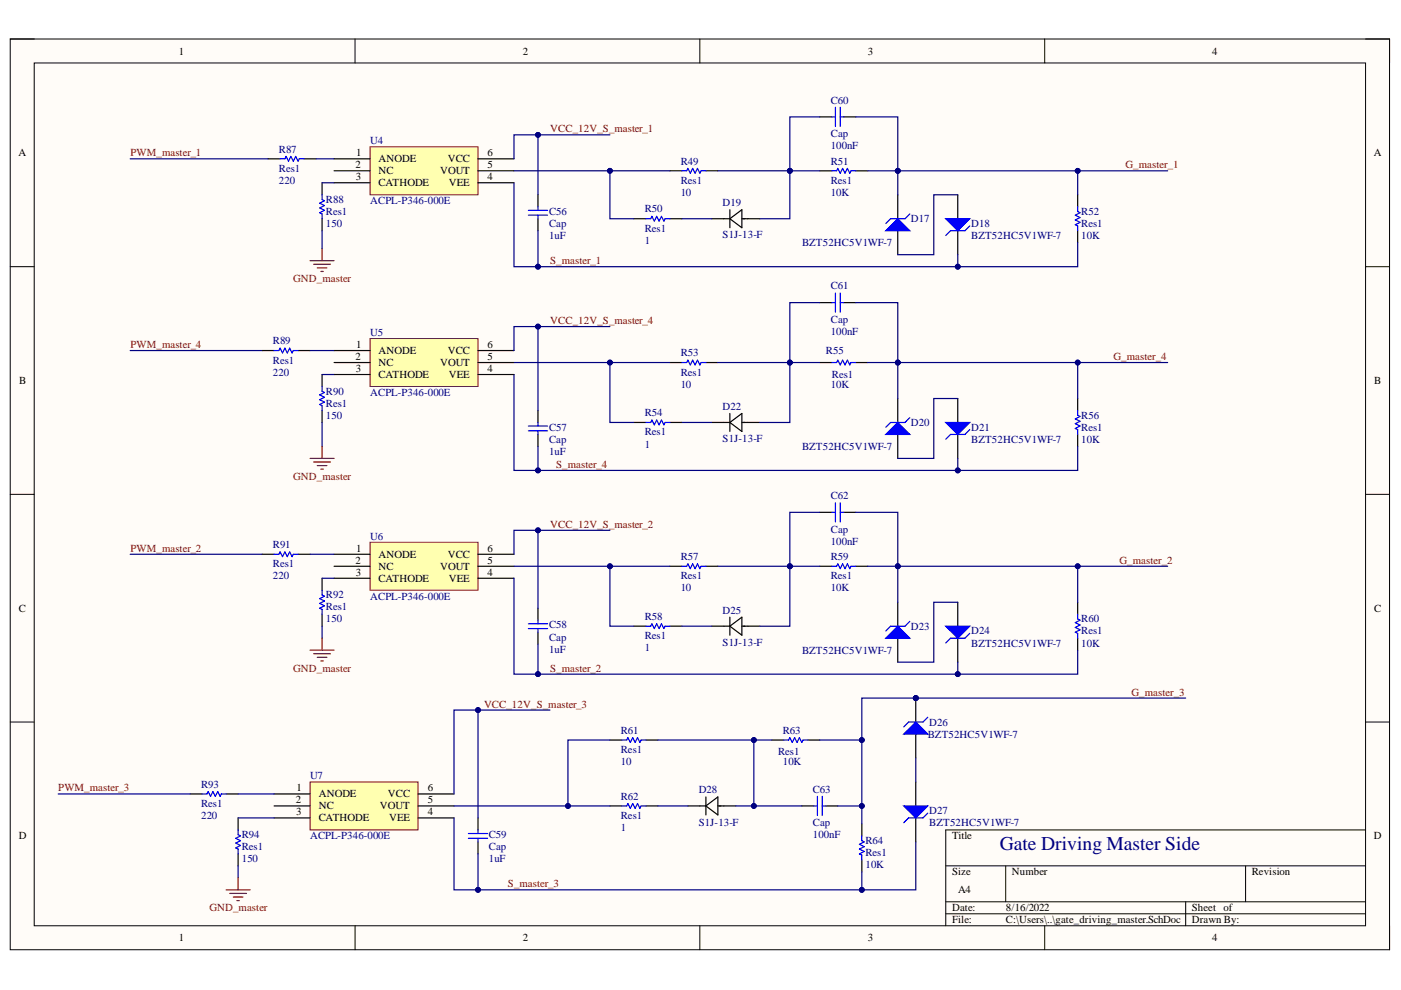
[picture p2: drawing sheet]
<svg xmlns="http://www.w3.org/2000/svg" width="297mm" height="210mm" viewBox="0 0 297 210" stroke-linecap="round" stroke-linejoin="round" font-family="sans-serif">
<defs><g id="words">
<text font-size="4.1" fill="#000080" x="212" y="180.1">Gate Driving Master Side</text>
<g font-size="2.3">
<text x="37.9" y="11.6">1</text>
<text x="110.8" y="11.6">2</text>
<text x="184" y="11.6">3</text>
<text x="257" y="11.6">4</text>
<text x="3.9" y="33.1">A</text>
<text x="75.4" y="35.7">2</text>
<text x="75.5" y="33.1">1</text>
<text x="80.3" y="34.4">ANODE</text>
<text x="94.9" y="34.4">VCC</text>
<text x="103.4" y="35.7">5</text>
<text x="103.4" y="33.1">6</text>
<text x="291.3" y="33.1">A</text>
<text x="75.5" y="38.2">3</text>
<text x="80.3" y="36.9">NC</text>
<text x="80.3" y="39.5">CATHODE</text>
<text x="93.3" y="36.9">VOUT</text>
<text x="95.2" y="39.5">VEE</text>
<text x="103.4" y="38.2">4</text>
<text x="75.4" y="76.3">2</text>
<text x="75.5" y="73.8">1</text>
<text x="80.3" y="75.1">ANODE</text>
<text x="80.3" y="77.6">NC</text>
<text x="93.3" y="77.6">VOUT</text>
<text x="94.9" y="75.1">VCC</text>
<text x="103.4" y="76.3">5</text>
<text x="103.4" y="73.8">6</text>
<text x="4.1" y="81.4">B</text>
<text x="75.5" y="78.9">3</text>
<text x="80.3" y="80.1">CATHODE</text>
<text x="95.2" y="80.1">VEE</text>
<text x="103.4" y="78.9">4</text>
<text x="291.4" y="81.4">B</text>
<text x="75.4" y="119.5">2</text>
<text x="75.5" y="117">1</text>
<text x="80.3" y="118.3">ANODE</text>
<text x="94.9" y="118.3">VCC</text>
<text x="103.4" y="119.5">5</text>
<text x="103.4" y="117">6</text>
<text x="75.5" y="122.1">3</text>
<text x="80.3" y="120.8">NC</text>
<text x="80.3" y="123.3">CATHODE</text>
<text x="93.3" y="120.8">VOUT</text>
<text x="95.2" y="123.3">VEE</text>
<text x="103.4" y="122.1">4</text>
<text x="4" y="129.7">C</text>
<text x="291.4" y="129.7">C</text>
<text x="62.9" y="167.8">1</text>
<text x="90.7" y="167.8">6</text>
<text x="62.7" y="170.3">2</text>
<text x="62.8" y="172.9">3</text>
<text x="67.6" y="169.1">ANODE</text>
<text x="67.6" y="171.6">NC</text>
<text x="80.5" y="171.6">VOUT</text>
<text x="82.2" y="169.1">VCC</text>
<text x="90.7" y="172.9">4</text>
<text x="90.7" y="170.3">5</text>
<text x="4" y="177.9">D</text>
<text x="67.6" y="174.1">CATHODE</text>
<text x="82.5" y="174.1">VEE</text>
<text x="201.9" y="177.9">Title</text>
<text x="291.3" y="177.9">D</text>
<text x="201.9" y="185.6">Size</text>
<text x="214.5" y="185.6">Number</text>
<text x="265.4" y="185.6">Revision</text>
<text x="203.1" y="189.4">A4</text>
<text x="201.9" y="193.2">Date:</text>
<text x="201.9" y="195.8">File:</text>
<text x="213.3" y="193.2">8/16/2022</text>
<text x="213.3" y="195.8">C:\Users\..\gate_driving_master.SchDoc</text>
<text x="252.7" y="193.2">Sheet of</text>
<text x="252.7" y="195.8">Drawn By:</text>
<text x="37.9" y="199.6">1</text>
<text x="110.8" y="199.6">2</text>
<text x="184" y="199.6">3</text>
<text x="257" y="199.6">4</text>
</g>
<g font-size="2.3" fill="#000080">
<text x="176.1" y="22">C60</text>
<text x="176.1" y="29.1">Cap</text>
<text x="59.1" y="32.4">R87</text>
<text x="78.5" y="30.6">U4</text>
<text x="144.3" y="34.9">R49</text>
<text x="176.1" y="34.9">R51</text>
<text x="176.1" y="31.6">100nF</text>
<text x="59.1" y="39">220</text>
<text x="59.1" y="36.4">Res1</text>
<text x="144.3" y="41.5">10</text>
<text x="144.3" y="39">Res1</text>
<text x="176.1" y="41.5">10K</text>
<text x="176.1" y="39">Res1</text>
<text x="69.1" y="43">R88</text>
<text x="69.1" y="45.6">Res1</text>
<text x="78.5" y="43.3">ACPL-P346-000E</text>
<text x="116.4" y="45.6">C56</text>
<text x="136.7" y="45.1">R50</text>
<text x="153.2" y="43.7">D19</text>
<text x="193.1" y="47.1">D17</text>
<text x="229.3" y="45.6">R52</text>
<text x="69.1" y="48.1">150</text>
<text x="116.4" y="50.7">1uF</text>
<text x="116.4" y="48.1">Cap</text>
<text x="136.7" y="51.7">1</text>
<text x="136.7" y="49.1">Res1</text>
<text x="153.2" y="50.5">S1J-13-F</text>
<text x="170" y="52.2">BZT52HC5V1WF-7</text>
<text x="205.9" y="48.1">D18</text>
<text x="205.9" y="50.7">BZT52HC5V1WF-7</text>
<text x="229.3" y="50.7">10K</text>
<text x="229.3" y="48.1">Res1</text>
<text x="176.1" y="61.4">C61</text>
<text x="78.5" y="71.3">U5</text>
<text x="176.1" y="71">100nF</text>
<text x="176.1" y="68.5">Cap</text>
<text x="57.9" y="73">R89</text>
<text x="57.9" y="77.1">Res1</text>
<text x="144.3" y="75.6">R53</text>
<text x="175.1" y="75.1">R55</text>
<text x="57.9" y="79.6">220</text>
<text x="69.1" y="83.7">R90</text>
<text x="78.5" y="83.9">ACPL-P346-000E</text>
<text x="144.3" y="82.2">10</text>
<text x="144.3" y="79.6">Res1</text>
<text x="176.1" y="82.2">10K</text>
<text x="176.4" y="80.1">Res1</text>
<text x="69.1" y="88.8">150</text>
<text x="69.1" y="86.2">Res1</text>
<text x="136.7" y="88.2">R54</text>
<text x="153.2" y="86.9">D22</text>
<text x="229.3" y="88.8">R56</text>
<text x="116.4" y="91.3">C57</text>
<text x="116.4" y="93.9">Cap</text>
<text x="136.7" y="94.9">1</text>
<text x="136.7" y="92.3">Res1</text>
<text x="153.2" y="93.7">S1J-13-F</text>
<text x="170" y="95.4">BZT52HC5V1WF-7</text>
<text x="193.1" y="90.3">D20</text>
<text x="205.9" y="91.3">D21</text>
<text x="205.9" y="93.9">BZT52HC5V1WF-7</text>
<text x="229.3" y="93.9">10K</text>
<text x="229.3" y="91.3">Res1</text>
<text x="116.4" y="96.4">1uF</text>
<text x="176.1" y="105.8">C62</text>
<text x="176.1" y="112.9">Cap</text>
<text x="57.9" y="116.2">R91</text>
<text x="78.5" y="114.4">U6</text>
<text x="144.3" y="118.8">R57</text>
<text x="176.1" y="118.8">R59</text>
<text x="176.1" y="115.5">100nF</text>
<text x="57.9" y="122.8">220</text>
<text x="57.9" y="120.3">Res1</text>
<text x="144.3" y="125.4">10</text>
<text x="144.3" y="122.8">Res1</text>
<text x="176.1" y="125.4">10K</text>
<text x="176.1" y="122.8">Res1</text>
<text x="69.1" y="131.9">150</text>
<text x="69.1" y="126.9">R92</text>
<text x="69.1" y="129.4">Res1</text>
<text x="78.5" y="127.1">ACPL-P346-000E</text>
<text x="136.7" y="131.4">R58</text>
<text x="153.2" y="130.1">D25</text>
<text x="229.3" y="131.9">R60</text>
<text x="116.4" y="133.2">C58</text>
<text x="116.4" y="135.8">Cap</text>
<text x="136.7" y="135.5">Res1</text>
<text x="153.2" y="136.9">S1J-13-F</text>
<text x="193.1" y="133.5">D23</text>
<text x="205.9" y="134.5">D24</text>
<text x="205.9" y="137.1">BZT52HC5V1WF-7</text>
<text x="229.3" y="137.1">10K</text>
<text x="229.3" y="134.5">Res1</text>
<text x="116.4" y="138.4">1uF</text>
<text x="136.7" y="138.1">1</text>
<text x="170" y="138.6">BZT52HC5V1WF-7</text>
<text x="131.6" y="155.6">R61</text>
<text x="166" y="155.6">R63</text>
<text x="197" y="153.8">D26</text>
<text x="131.6" y="159.7">Res1</text>
<text x="165" y="160.2">Res1</text>
<text x="196.7" y="156.4">BZT52HC5V1WF-7</text>
<text x="42.6" y="167">R93</text>
<text x="65.7" y="165.3">U7</text>
<text x="131.6" y="162.2">10</text>
<text x="166" y="162.2">10K</text>
<text x="42.6" y="173.6">220</text>
<text x="42.6" y="171.1">Res1</text>
<text x="131.6" y="169.6">R62</text>
<text x="131.6" y="173.6">Res1</text>
<text x="148.1" y="168.2">D28</text>
<text x="172.3" y="168">C63</text>
<text x="197" y="172.6">D27</text>
<text x="51.3" y="177.7">R94</text>
<text x="65.7" y="177.9">ACPL-P346-000E</text>
<text x="103.6" y="177.7">C59</text>
<text x="131.6" y="176.2">1</text>
<text x="148.1" y="175.1">S1J-13-F</text>
<text x="172.3" y="177.7">100nF</text>
<text x="172.3" y="175.1">Cap</text>
<text x="183.5" y="179">R64</text>
<text x="197" y="175.1">BZT52HC5V1WF-7</text>
<text x="51.3" y="182.8">150</text>
<text x="51.3" y="180.3">Res1</text>
<text x="103.6" y="182.8">1uF</text>
<text x="103.6" y="180.3">Cap</text>
<text x="183.5" y="184.1">10K</text>
<text x="183.5" y="181.6">Res1</text>
</g>
<g font-size="2.3" fill="#800000">
<text x="116.7" y="28.1">VCC_12V_S_master_1</text>
<text x="27.7" y="33.1">PWM_master_1</text>
<text x="238.7" y="35.7">G_master_1</text>
<text x="62.2" y="59.8">GND_master</text>
<text x="116.7" y="56">S_master_1</text>
<text x="116.7" y="68.7">VCC_12V_S_master_4</text>
<text x="27.7" y="73.8">PWM_master_4</text>
<text x="236.1" y="76.3">G_master_4</text>
<text x="62.2" y="101.8">GND_master</text>
<text x="117.9" y="99.2">S_master_4</text>
<text x="116.7" y="111.9">VCC_12V_S_master_2</text>
<text x="27.7" y="117">PWM_master_2</text>
<text x="237.4" y="119.5">G_master_2</text>
<text x="62.2" y="142.4">GND_master</text>
<text x="116.7" y="142.4">S_master_2</text>
<text x="239.9" y="147.5">G_master_3</text>
<text x="102.6" y="150">VCC_12V_S_master_3</text>
<text x="12.4" y="167.8">PWM_master_3</text>
<text x="107.7" y="188.2">S_master_3</text>
<text x="44.4" y="193.2">GND_master</text>
</g>
</g></defs>
<path d="M2.2 8.3h292.4v193.1h-292.4z" fill-rule="evenodd" fill="#fffcf8"/>
<path d="M2.2 8.3h292.4v193.1h-292.4z" fill="none" stroke="#000" stroke-width=".21"/>
<path d="M7.3 13.4h282.2v182.9h-282.2z" fill-rule="evenodd" fill="#fffcf8"/>
<g fill="none" stroke="#000" stroke-width=".21">
<path d="M2.2 8.3h5.1M7.3 13.4h282.2v182.9h-282.2zM75.3 8.3v5M148.4 8.3v5M221.5 8.3v5.1M289.5 8.3h5.1v5.1M2.2 56.5h5.1M289.5 56.5h5.1M2.2 104.8h5.1M289.5 104.8h5.1M2.2 153.1h5.1M289.5 153.1h5.1"/>
<path d="M289.5 176h-89v20.3M75.3 196.3v5.1M148.4 196.3v5.1M200.5 183.6h89M200.5 191.2h89M200.5 193.7h89M213.2 183.6v7.6M221.5 196.3v5.1M251.4 191.2v5.1M264.1 183.6v7.6M294.6 196.3v5.1"/>
</g>
<path d="M78.5 31.1h22.8v10.2h-22.8z" fill-rule="evenodd" fill="#ffffb0"/>
<path d="M78.5 31.1h22.8v10.2h-22.8z" fill="none" stroke="#800000" stroke-width=".21"/>
<path d="M70.8 33.7h7.7M70.8 36.2h7.7M70.8 38.8h7.7M101.3 33.7h7.7M101.3 36.2h7.7M101.3 38.8h7.7" fill="none" stroke="#000" stroke-width=".25"/>
<path d="M78.5 71.8h22.8v10.1h-22.8z" fill-rule="evenodd" fill="#ffffb0"/>
<path d="M78.5 71.8h22.8v10.1h-22.8z" fill="none" stroke="#800000" stroke-width=".21"/>
<path d="M70.8 74.3h7.7M70.8 76.9h7.7M70.8 79.4h7.7M101.3 74.3h7.7M101.3 76.9h7.7M101.3 79.4h7.7" fill="none" stroke="#000" stroke-width=".25"/>
<path d="M78.5 115h22.8v10.1h-22.8z" fill-rule="evenodd" fill="#ffffb0"/>
<path d="M78.5 115h22.8v10.1h-22.8z" fill="none" stroke="#800000" stroke-width=".21"/>
<path d="M70.8 117.5h7.7M101.3 117.5h7.7M70.8 120.1h7.7M70.8 122.6h7.7M101.3 120.1h7.7M101.3 122.6h7.7" fill="none" stroke="#000" stroke-width=".25"/>
<path d="M65.7 165.8h22.9v10.2h-22.9z" fill-rule="evenodd" fill="#ffffb0"/>
<path d="M65.7 165.8h22.9v10.2h-22.9z" fill="none" stroke="#800000" stroke-width=".21"/>
<g fill="none" stroke="#000" stroke-width=".25">
<path d="M142 36.2h2.6M149.7 36.2h2.5M173.8 36.2h2.6M181.5 36.2h2.5M114.1 41.3v2.5M114.1 46.4v2.5M134.4 46.4h2.5M142 46.4h2.6M203.1 41.3v5.1M203.1 48.9v5.1M114.1 87v2.6M114.1 92.1v2.6"/>
<path d="M114.1 129v2.5M114.1 134v2.6M58.1 168.3h7.6M58.1 170.9h7.6M58.1 173.4h7.6M88.6 168.3h7.7M88.6 170.9h7.7M88.6 173.4h7.7M101.3 173.4v2.6M101.3 178.5v2.5"/>
</g>
<g fill="none" stroke="#00f" stroke-width=".25">
<path d="M144.6 36.2h1l.2-.5 .6 1 .5-1 .5 1 .5-1 .5 1 .2-.5h1.1M176.4 36.2h1l.2-.5 .5 1 .5-1 .6 1 .5-1 .5 1 .2-.5h1.1M112 44.6h4.1M112 45.6h4.1M114.1 43.8v.8M114.1 45.6v.8M136.9 46.4h1.1l.2-.5 .5 1 .5-1 .5 1 .5-1 .6 1 .2-.5h1M112 90.3h4.1M112 91.3h4.1M114.1 89.6v.7M114.1 91.3v.8M112 132.3h4.1"/>
<path d="M112 133.3h4.1M114.1 131.5v.8M114.1 133.3v.7M99.3 176.7h4.1M99.3 177.7h4.1M101.3 176v.7M101.3 177.7v.8"/>
</g>
<path d="M200.5 46.4h5.1l-2.5 2.5z" fill="#00f"/>
<path d="M200.5 46.4h5.1l-2.5 2.5zM205.6 47.9l-1 1h-3.1l-1 1" fill="none" stroke="#00f" stroke-width=".25"/>
<path d="M190.3 41.3v5.1M190.3 48.9v5.1" fill="none" stroke="#000" stroke-width=".25"/>
<path d="M187.8 48.9l2.5-2.5 2.6 2.5z" fill="#00f"/>
<path d="M176.4 24.8h.7M177.1 22.7v4.1M178.1 22.7v4.1M178.1 24.8h.8M187.8 48.9l2.5-2.5 2.6 2.5zM192.9 45.4l-1 1h-3.1l-1 1M228.5 43.8v1.1l.5 .2-1 .5 1 .5-1 .5 1 .5-1 .6 .5 .2v1M144.6 76.9h1l.2-.5 .6 1 .5-1 .5 1 .5-1 .5 1 .2-.5h1.1M176.4 76.9h1l.2-.5 .5 1 .5-1 .6 1 .5-1 .5 1 .2-.5h1.1M136.9 89.6h1.1l.2-.5 .5 1 .5-1 .5 1 .5-1 .6 1 .2-.5h1" fill="none" stroke="#00f" stroke-width=".25"/>
<g fill="none" stroke="#000" stroke-width=".25">
<path d="M173.8 24.8h2.6M178.9 24.8h2.6M150.9 46.4h3.8M154.7 46.4l2.6-1.9v3.8zM154.7 44.5v3.8M157.3 46.4h3.8M228.5 41.3v2.5M228.5 48.9v2.6M142 76.9h2.6M149.7 76.9h2.5M173.8 76.9h2.6M181.5 76.9h2.5"/>
<path d="M134.4 89.6h2.5M142 89.6h2.6M203.1 84.5v5.1M203.1 92.1v5.1"/>
</g>
<path d="M200.5 89.6h5.1l-2.5 2.5z" fill="#00f"/>
<path d="M200.5 89.6h5.1l-2.5 2.5zM205.6 91.1l-1 1h-3.1l-1 1" fill="none" stroke="#00f" stroke-width=".25"/>
<path d="M190.3 84.5v5.1M190.3 92.1v5.1" fill="none" stroke="#000" stroke-width=".25"/>
<path d="M187.8 92.1l2.5-2.5 2.6 2.5z" fill="#00f"/>
<path d="M176.4 64.2h.7M177.1 62.1v4.1M178.1 62.1v4.1M178.1 64.2h.8M187.8 92.1l2.5-2.5 2.6 2.5zM192.9 88.6l-1 1h-3.1l-1 1M228.5 87v1l.5 .3-1 .5 1 .5-1 .5 1 .5-1 .5 .5 .3v1M136.9 132.8h1.1l.2-.5 .5 1 .5-1 .5 1 .5-1 .6 1 .2-.5h1M144.6 120.1h1l.2-.5 .6 1 .5-1 .5 1 .5-1 .5 1 .2-.5h1.1M176.4 120.1h1l.2-.5 .5 1 .5-1 .6 1 .5-1 .5 1 .2-.5h1.1" fill="none" stroke="#00f" stroke-width=".25"/>
<g fill="none" stroke="#000" stroke-width=".25">
<path d="M173.8 64.2h2.6M178.9 64.2h2.6M150.9 89.6h3.8M154.7 89.6l2.6-1.9v3.8zM154.7 87.7v3.8M157.3 89.6h3.8M228.5 84.5v2.5M228.5 92.1v2.6M134.4 132.8h2.5M142 120.1h2.6M142 132.8h2.6M149.7 120.1h2.5"/>
<path d="M173.8 120.1h2.6M181.5 120.1h2.5M203.1 127.7v5.1M203.1 135.3v5.1"/>
</g>
<path d="M200.5 132.8h5.1l-2.5 2.5z" fill="#00f"/>
<path d="M200.5 132.8h5.1l-2.5 2.5zM205.6 134.3l-1 1h-3.1l-1 1" fill="none" stroke="#00f" stroke-width=".25"/>
<path d="M190.3 127.7v5.1M190.3 135.3v5.1" fill="none" stroke="#000" stroke-width=".25"/>
<path d="M187.8 135.3l2.5-2.5 2.6 2.5z" fill="#00f"/>
<path d="M176.4 108.6h.7M177.1 106.6v4.1M178.1 106.6v4.1M178.1 108.6h.8M187.8 135.3l2.5-2.5 2.6 2.5zM192.9 131.7l-1 1.1h-3.1l-1 1M228.5 130.2v1l.5 .3-1 .5 1 .5-1 .5 1 .5-1 .5 .5 .3v1M131.9 156.9h1l.2-.5 .5 1 .5-1 .6 1 .5-1 .5 1 .2-.5h1M166.2 156.9h1l.3-.5 .5 1 .5-1 .5 1 .5-1 .5 1 .3-.5h1M131.9 170.9h1l.2-.5 .5 1 .5-1 .6 1 .5-1 .5 1 .2-.5h1" fill="none" stroke="#00f" stroke-width=".25"/>
<g fill="none" stroke="#000" stroke-width=".25">
<path d="M173.8 108.6h2.6M178.9 108.6h2.6M150.9 132.8h3.8M154.7 132.8l2.6-1.9v3.8zM154.7 130.9v3.8M157.3 132.8h3.8M228.5 127.7v2.5M228.5 135.3v2.6M129.3 156.9h2.6M136.9 156.9h2.6M163.6 156.9h2.6M171.3 156.9h2.5"/>
<path d="M129.3 170.9h2.6M136.9 170.9h2.6M194.2 165.8v5.1M194.2 173.4v5.1"/>
</g>
<path d="M191.6 170.9h5.1l-2.5 2.5z" fill="#00f"/>
<path d="M191.6 170.9h5.1l-2.5 2.5zM196.7 172.4l-1 1h-3.1l-1 1" fill="none" stroke="#00f" stroke-width=".25"/>
<circle cx="194.2" cy="148" r=".51" fill="#000080"/>
<circle cx="194.2" cy="148" r=".51" fill="none" stroke="#000080" stroke-width=".21"/>
<path d="M194.2 148v5.1M194.2 155.6v5.1" fill="none" stroke="#000" stroke-width=".25"/>
<circle cx="194.2" cy="148" r=".51" fill="#000080"/>
<circle cx="194.2" cy="148" r=".51" fill="none" stroke="#000080" stroke-width=".21"/>
<path d="M191.6 155.6l2.6-2.5 2.5 2.5z" fill="#00f"/>
<g fill="none" stroke="#00f" stroke-width=".25">
<path d="M59.4 33.7h1l.3-.5 .5 1 .5-1 .5 1 .5-1 .5 1 .3-.5h1M68.3 41.3v1l.5 .3-1 .5 1 .5-1 .5 1 .5-1 .5 .5 .3v1M58.1 74.3h1l.3-.5 .5 1 .5-1 .5 1 .5-1 .5 1 .3-.5h1M68.3 81.9v1.1l.5 .2-1 .5 1 .5-1 .5 1 .6-1 .5 .5 .2v1M58.1 117.5h1l.3-.5 .5 1 .5-1 .5 1 .5-1 .5 1 .3-.5h1M68.3 125.1v1.1l.5 .2-1 .5 1 .5-1 .5 1 .5-1 .6 .5 .2v1M191.6 155.6l2.6-2.5 2.5 2.5zM196.7 152.1l-1 1h-3.1l-1 1M42.9 168.3h1l.2-.5 .5 1 .5-1 .6 1 .5-1 .5 1 .2-.5h1M172.5 170.9h.8M173.3 168.8v4.1M174.3 168.8v4.1"/>
<path d="M174.3 170.9h.8M182.7 177.2v1l.5 .3-1 .5 1 .5-1 .5 1 .5-1 .5 .5 .3v1"/>
</g>
<g fill="none" stroke="#000" stroke-width=".25">
<path d="M56.8 33.7h2.6M64.5 33.7h2.5M68.3 38.8v2.5M68.3 46.4v2.5M55.6 74.3h2.5M63.2 74.3h2.5M68.3 79.4v2.5M68.3 87v2.6M55.6 117.5h2.5M63.2 117.5h2.5M68.3 122.6v2.5M68.3 130.2v2.6"/>
<path d="M40.3 168.3h2.6M47.9 168.3h2.6M145.8 170.9h3.9M149.7 170.9l2.5-1.9v3.8zM149.7 169v3.8M152.2 170.9h3.8M170 170.9h2.5M175.1 170.9h2.5M182.7 174.7v2.5M182.7 182.3v2.6"/>
</g>
<path d="M65.7 55.3h5.1M66.5 56h3.6M67.3 56.8h2M68 57.6h.5M68.3 52.7v2.6" fill="none" stroke="#800000" stroke-width=".25"/>
<path d="M129.3 28.6h-20.3v5.1" fill="none" stroke="#000080" stroke-width=".25"/>
<circle cx="114.1" cy="28.6" r=".51" fill="#000080"/>
<circle cx="114.1" cy="28.6" r=".51" fill="none" stroke="#000080" stroke-width=".21"/>
<path d="M129.3 69.2h-20.3v5.1" fill="none" stroke="#000080" stroke-width=".25"/>
<circle cx="114.1" cy="69.2" r=".51" fill="#000080"/>
<circle cx="114.1" cy="69.2" r=".51" fill="none" stroke="#000080" stroke-width=".21"/>
<path d="M129.3 112.4h-20.3v5.1" fill="none" stroke="#000080" stroke-width=".25"/>
<circle cx="114.1" cy="112.4" r=".51" fill="#000080"/>
<circle cx="114.1" cy="112.4" r=".51" fill="none" stroke="#000080" stroke-width=".21"/>
<path d="M114.1 28.6v12.7" fill="none" stroke="#000080" stroke-width=".25"/>
<circle cx="114.1" cy="28.6" r=".51" fill="#000080"/>
<circle cx="114.1" cy="28.6" r=".51" fill="none" stroke="#000080" stroke-width=".21"/>
<path d="M114.1 48.9v7.6" fill="none" stroke="#000080" stroke-width=".25"/>
<circle cx="114.1" cy="56.5" r=".51" fill="#000080"/>
<circle cx="114.1" cy="56.5" r=".51" fill="none" stroke="#000080" stroke-width=".21"/>
<path d="M114.1 136.6v6.3" fill="none" stroke="#000080" stroke-width=".25"/>
<circle cx="114.1" cy="142.9" r=".51" fill="#000080"/>
<circle cx="114.1" cy="142.9" r=".51" fill="none" stroke="#000080" stroke-width=".21"/>
<path d="M114.1 112.4v16.6" fill="none" stroke="#000080" stroke-width=".25"/>
<circle cx="114.1" cy="112.4" r=".51" fill="#000080"/>
<circle cx="114.1" cy="112.4" r=".51" fill="none" stroke="#000080" stroke-width=".21"/>
<path d="M114.1 94.7v5" fill="none" stroke="#000080" stroke-width=".25"/>
<circle cx="114.1" cy="99.7" r=".51" fill="#000080"/>
<circle cx="114.1" cy="99.7" r=".51" fill="none" stroke="#000080" stroke-width=".21"/>
<path d="M114.1 69.2v17.8" fill="none" stroke="#000080" stroke-width=".25"/>
<circle cx="114.1" cy="69.2" r=".51" fill="#000080"/>
<circle cx="114.1" cy="69.2" r=".51" fill="none" stroke="#000080" stroke-width=".21"/>
<path d="M247.6 36.2h-57.3v5.1" fill="none" stroke="#000080" stroke-width=".25"/>
<circle cx="190.3" cy="36.2" r=".51" fill="#000080"/>
<circle cx="190.3" cy="36.2" r=".51" fill="none" stroke="#000080" stroke-width=".21"/>
<circle cx="228.5" cy="36.2" r=".51" fill="#000080"/>
<circle cx="228.5" cy="36.2" r=".51" fill="none" stroke="#000080" stroke-width=".21"/>
<path d="M109 38.8v17.7h94.1v-2.5M203.1 41.3h-5.1v12.7h-7.7" fill="none" stroke="#000080" stroke-width=".25"/>
<circle cx="114.1" cy="56.5" r=".51" fill="#000080"/>
<circle cx="114.1" cy="56.5" r=".51" fill="none" stroke="#000080" stroke-width=".21"/>
<circle cx="203.1" cy="56.5" r=".51" fill="#000080"/>
<circle cx="203.1" cy="56.5" r=".51" fill="none" stroke="#000080" stroke-width=".21"/>
<path d="M109 36.2h33" fill="none" stroke="#000080" stroke-width=".25"/>
<circle cx="129.3" cy="36.2" r=".51" fill="#000080"/>
<circle cx="129.3" cy="36.2" r=".51" fill="none" stroke="#000080" stroke-width=".21"/>
<path d="M129.3 36.2v10.2h5.1" fill="none" stroke="#000080" stroke-width=".25"/>
<circle cx="129.3" cy="36.2" r=".51" fill="#000080"/>
<circle cx="129.3" cy="36.2" r=".51" fill="none" stroke="#000080" stroke-width=".21"/>
<path d="M173.8 36.2h-6.3v10.2h-6.4M144.6 46.4h6.3" fill="none" stroke="#000080" stroke-width=".25"/>
<circle cx="167.5" cy="36.2" r=".51" fill="#000080"/>
<circle cx="167.5" cy="36.2" r=".51" fill="none" stroke="#000080" stroke-width=".21"/>
<path d="M184 36.2h6.3" fill="none" stroke="#000080" stroke-width=".25"/>
<circle cx="190.3" cy="36.2" r=".51" fill="#000080"/>
<circle cx="190.3" cy="36.2" r=".51" fill="none" stroke="#000080" stroke-width=".21"/>
<path d="M152.2 36.2h15.3" fill="none" stroke="#000080" stroke-width=".25"/>
<circle cx="167.5" cy="36.2" r=".51" fill="#000080"/>
<circle cx="167.5" cy="36.2" r=".51" fill="none" stroke="#000080" stroke-width=".21"/>
<path d="M173.8 24.8h-6.3v11.4" fill="none" stroke="#000080" stroke-width=".25"/>
<circle cx="167.5" cy="36.2" r=".51" fill="#000080"/>
<circle cx="167.5" cy="36.2" r=".51" fill="none" stroke="#000080" stroke-width=".21"/>
<path d="M181.5 24.8h8.8v11.4" fill="none" stroke="#000080" stroke-width=".25"/>
<circle cx="190.3" cy="36.2" r=".51" fill="#000080"/>
<circle cx="190.3" cy="36.2" r=".51" fill="none" stroke="#000080" stroke-width=".21"/>
<path d="M228.5 36.2v5.1" fill="none" stroke="#000080" stroke-width=".25"/>
<circle cx="228.5" cy="36.2" r=".51" fill="#000080"/>
<circle cx="228.5" cy="36.2" r=".51" fill="none" stroke="#000080" stroke-width=".21"/>
<path d="M228.5 51.5v5h-25.4" fill="none" stroke="#000080" stroke-width=".25"/>
<circle cx="203.1" cy="56.5" r=".51" fill="#000080"/>
<circle cx="203.1" cy="56.5" r=".51" fill="none" stroke="#000080" stroke-width=".21"/>
<path d="M181.5 64.2h8.8v12.7M144.6 89.6h6.3M203.1 84.5h-5.1v12.7h-7.7" fill="none" stroke="#000080" stroke-width=".25"/>
<circle cx="190.3" cy="76.9" r=".51" fill="#000080"/>
<circle cx="190.3" cy="76.9" r=".51" fill="none" stroke="#000080" stroke-width=".21"/>
<path d="M228.5 76.9v7.6" fill="none" stroke="#000080" stroke-width=".25"/>
<circle cx="228.5" cy="76.9" r=".51" fill="#000080"/>
<circle cx="228.5" cy="76.9" r=".51" fill="none" stroke="#000080" stroke-width=".21"/>
<path d="M181.5 108.6h8.8v11.5M144.6 132.8h6.3M203.1 127.7h-5.1v12.7h-7.7" fill="none" stroke="#000080" stroke-width=".25"/>
<circle cx="190.3" cy="120.1" r=".51" fill="#000080"/>
<circle cx="190.3" cy="120.1" r=".51" fill="none" stroke="#000080" stroke-width=".21"/>
<path d="M228.5 120.1v7.6" fill="none" stroke="#000080" stroke-width=".25"/>
<circle cx="228.5" cy="120.1" r=".51" fill="#000080"/>
<circle cx="228.5" cy="120.1" r=".51" fill="none" stroke="#000080" stroke-width=".21"/>
<path d="M109 76.9h33" fill="none" stroke="#000080" stroke-width=".25"/>
<circle cx="129.3" cy="76.9" r=".51" fill="#000080"/>
<circle cx="129.3" cy="76.9" r=".51" fill="none" stroke="#000080" stroke-width=".21"/>
<path d="M152.2 76.9h15.3" fill="none" stroke="#000080" stroke-width=".25"/>
<circle cx="167.5" cy="76.9" r=".51" fill="#000080"/>
<circle cx="167.5" cy="76.9" r=".51" fill="none" stroke="#000080" stroke-width=".21"/>
<path d="M173.8 76.9h-6.3v12.7h-6.4" fill="none" stroke="#000080" stroke-width=".25"/>
<circle cx="167.5" cy="76.9" r=".51" fill="#000080"/>
<circle cx="167.5" cy="76.9" r=".51" fill="none" stroke="#000080" stroke-width=".21"/>
<path d="M173.8 64.2h-6.3v12.7" fill="none" stroke="#000080" stroke-width=".25"/>
<circle cx="167.5" cy="76.9" r=".51" fill="#000080"/>
<circle cx="167.5" cy="76.9" r=".51" fill="none" stroke="#000080" stroke-width=".21"/>
<path d="M184 76.9h6.3" fill="none" stroke="#000080" stroke-width=".25"/>
<circle cx="190.3" cy="76.9" r=".51" fill="#000080"/>
<circle cx="190.3" cy="76.9" r=".51" fill="none" stroke="#000080" stroke-width=".21"/>
<path d="M247.6 76.9h-57.3v7.6" fill="none" stroke="#000080" stroke-width=".25"/>
<circle cx="190.3" cy="76.9" r=".51" fill="#000080"/>
<circle cx="190.3" cy="76.9" r=".51" fill="none" stroke="#000080" stroke-width=".21"/>
<circle cx="228.5" cy="76.9" r=".51" fill="#000080"/>
<circle cx="228.5" cy="76.9" r=".51" fill="none" stroke="#000080" stroke-width=".21"/>
<path d="M228.5 94.7v5h-25.4v-2.5" fill="none" stroke="#000080" stroke-width=".25"/>
<circle cx="203.1" cy="99.7" r=".51" fill="#000080"/>
<circle cx="203.1" cy="99.7" r=".51" fill="none" stroke="#000080" stroke-width=".21"/>
<path d="M129.3 76.9v12.7h5.1" fill="none" stroke="#000080" stroke-width=".25"/>
<circle cx="129.3" cy="76.9" r=".51" fill="#000080"/>
<circle cx="129.3" cy="76.9" r=".51" fill="none" stroke="#000080" stroke-width=".21"/>
<path d="M109 79.4v20.3h94.1" fill="none" stroke="#000080" stroke-width=".25"/>
<circle cx="114.1" cy="99.7" r=".51" fill="#000080"/>
<circle cx="114.1" cy="99.7" r=".51" fill="none" stroke="#000080" stroke-width=".21"/>
<circle cx="203.1" cy="99.7" r=".51" fill="#000080"/>
<circle cx="203.1" cy="99.7" r=".51" fill="none" stroke="#000080" stroke-width=".21"/>
<path d="M152.2 120.1h15.3" fill="none" stroke="#000080" stroke-width=".25"/>
<circle cx="167.5" cy="120.1" r=".51" fill="#000080"/>
<circle cx="167.5" cy="120.1" r=".51" fill="none" stroke="#000080" stroke-width=".21"/>
<path d="M167.5 120.1h6.3" fill="none" stroke="#000080" stroke-width=".25"/>
<circle cx="167.5" cy="120.1" r=".51" fill="#000080"/>
<circle cx="167.5" cy="120.1" r=".51" fill="none" stroke="#000080" stroke-width=".21"/>
<path d="M184 120.1h6.3" fill="none" stroke="#000080" stroke-width=".25"/>
<circle cx="190.3" cy="120.1" r=".51" fill="#000080"/>
<circle cx="190.3" cy="120.1" r=".51" fill="none" stroke="#000080" stroke-width=".21"/>
<path d="M173.8 108.6h-6.3v24.2h-6.4" fill="none" stroke="#000080" stroke-width=".25"/>
<circle cx="167.5" cy="120.1" r=".51" fill="#000080"/>
<circle cx="167.5" cy="120.1" r=".51" fill="none" stroke="#000080" stroke-width=".21"/>
<path d="M247.6 120.1h-57.3v7.6" fill="none" stroke="#000080" stroke-width=".25"/>
<circle cx="190.3" cy="120.1" r=".51" fill="#000080"/>
<circle cx="190.3" cy="120.1" r=".51" fill="none" stroke="#000080" stroke-width=".21"/>
<circle cx="228.5" cy="120.1" r=".51" fill="#000080"/>
<circle cx="228.5" cy="120.1" r=".51" fill="none" stroke="#000080" stroke-width=".21"/>
<path d="M109 122.6v20.3h119.5v-5" fill="none" stroke="#000080" stroke-width=".25"/>
<circle cx="114.1" cy="142.9" r=".51" fill="#000080"/>
<circle cx="114.1" cy="142.9" r=".51" fill="none" stroke="#000080" stroke-width=".21"/>
<circle cx="203.1" cy="142.9" r=".51" fill="#000080"/>
<circle cx="203.1" cy="142.9" r=".51" fill="none" stroke="#000080" stroke-width=".21"/>
<path d="M203.1 140.4v2.5" fill="none" stroke="#000080" stroke-width=".25"/>
<circle cx="203.1" cy="142.9" r=".51" fill="#000080"/>
<circle cx="203.1" cy="142.9" r=".51" fill="none" stroke="#000080" stroke-width=".21"/>
<path d="M109 120.1h33" fill="none" stroke="#000080" stroke-width=".25"/>
<circle cx="129.3" cy="120.1" r=".51" fill="#000080"/>
<circle cx="129.3" cy="120.1" r=".51" fill="none" stroke="#000080" stroke-width=".21"/>
<path d="M129.3 120.1v12.7h5.1" fill="none" stroke="#000080" stroke-width=".25"/>
<circle cx="129.3" cy="120.1" r=".51" fill="#000080"/>
<circle cx="129.3" cy="120.1" r=".51" fill="none" stroke="#000080" stroke-width=".21"/>
<path d="M139.5 170.9h6.3M156 170.9h3.8" fill="none" stroke="#000080" stroke-width=".25"/>
<circle cx="159.8" cy="170.9" r=".51" fill="#000080"/>
<circle cx="159.8" cy="170.9" r=".51" fill="none" stroke="#000080" stroke-width=".21"/>
<path d="M96.3 170.9h33" fill="none" stroke="#000080" stroke-width=".25"/>
<circle cx="120.4" cy="170.9" r=".51" fill="#000080"/>
<circle cx="120.4" cy="170.9" r=".51" fill="none" stroke="#000080" stroke-width=".21"/>
<path d="M129.3 156.9h-8.9v14" fill="none" stroke="#000080" stroke-width=".25"/>
<circle cx="120.4" cy="170.9" r=".51" fill="#000080"/>
<circle cx="120.4" cy="170.9" r=".51" fill="none" stroke="#000080" stroke-width=".21"/>
<path d="M177.6 170.9h5.1M194.2 160.7v5.1" fill="none" stroke="#000080" stroke-width=".25"/>
<circle cx="182.7" cy="170.9" r=".51" fill="#000080"/>
<circle cx="182.7" cy="170.9" r=".51" fill="none" stroke="#000080" stroke-width=".21"/>
<path d="M194.2 148h57.2" fill="none" stroke="#000080" stroke-width=".25"/>
<circle cx="194.2" cy="148" r=".51" fill="#000080"/>
<circle cx="194.2" cy="148" r=".51" fill="none" stroke="#000080" stroke-width=".21"/>
<path d="M101.3 181v7.7h81.4v-3.8" fill="none" stroke="#000080" stroke-width=".25"/>
<circle cx="101.3" cy="188.7" r=".51" fill="#000080"/>
<circle cx="101.3" cy="188.7" r=".51" fill="none" stroke="#000080" stroke-width=".21"/>
<circle cx="182.7" cy="188.7" r=".51" fill="#000080"/>
<circle cx="182.7" cy="188.7" r=".51" fill="none" stroke="#000080" stroke-width=".21"/>
<path d="M194.2 178.5v10.2h-11.5" fill="none" stroke="#000080" stroke-width=".25"/>
<circle cx="182.7" cy="188.7" r=".51" fill="#000080"/>
<circle cx="182.7" cy="188.7" r=".51" fill="none" stroke="#000080" stroke-width=".21"/>
<path d="M139.5 156.9h20.3" fill="none" stroke="#000080" stroke-width=".25"/>
<circle cx="159.8" cy="156.9" r=".51" fill="#000080"/>
<circle cx="159.8" cy="156.9" r=".51" fill="none" stroke="#000080" stroke-width=".21"/>
<path d="M163.6 156.9h-3.8v14h10.2" fill="none" stroke="#000080" stroke-width=".25"/>
<circle cx="159.8" cy="156.9" r=".51" fill="#000080"/>
<circle cx="159.8" cy="156.9" r=".51" fill="none" stroke="#000080" stroke-width=".21"/>
<circle cx="159.8" cy="170.9" r=".51" fill="#000080"/>
<circle cx="159.8" cy="170.9" r=".51" fill="none" stroke="#000080" stroke-width=".21"/>
<path d="M173.8 156.9h8.9" fill="none" stroke="#000080" stroke-width=".25"/>
<circle cx="182.7" cy="156.9" r=".51" fill="#000080"/>
<circle cx="182.7" cy="156.9" r=".51" fill="none" stroke="#000080" stroke-width=".21"/>
<path d="M194.2 148h-11.5v26.7" fill="none" stroke="#000080" stroke-width=".25"/>
<circle cx="182.7" cy="170.9" r=".51" fill="#000080"/>
<circle cx="182.7" cy="170.9" r=".51" fill="none" stroke="#000080" stroke-width=".21"/>
<circle cx="182.7" cy="156.9" r=".51" fill="#000080"/>
<circle cx="182.7" cy="156.9" r=".51" fill="none" stroke="#000080" stroke-width=".21"/>
<circle cx="194.2" cy="148" r=".51" fill="#000080"/>
<circle cx="194.2" cy="148" r=".51" fill="none" stroke="#000080" stroke-width=".21"/>
<path d="M96.3 173.4v15.3h5" fill="none" stroke="#000080" stroke-width=".25"/>
<circle cx="101.3" cy="188.7" r=".51" fill="#000080"/>
<circle cx="101.3" cy="188.7" r=".51" fill="none" stroke="#000080" stroke-width=".21"/>
<path d="M116.6 150.5h-20.3v17.8" fill="none" stroke="#000080" stroke-width=".25"/>
<circle cx="101.3" cy="150.6" r=".51" fill="#000080"/>
<circle cx="101.3" cy="150.6" r=".51" fill="none" stroke="#000080" stroke-width=".21"/>
<path d="M101.3 150.6v22.8" fill="none" stroke="#000080" stroke-width=".25"/>
<circle cx="101.3" cy="150.6" r=".51" fill="#000080"/>
<circle cx="101.3" cy="150.6" r=".51" fill="none" stroke="#000080" stroke-width=".21"/>
<g fill="none" stroke="#000080" stroke-width=".25">
<path d="M27.6 33.7h29.2M67 33.7h3.8M68.3 38.8h2.5M68.3 48.9v3.8M27.6 74.3h28M65.7 74.3h5.1M68.3 79.4h2.5M68.3 89.6v5.1M27.6 117.5h28M65.7 117.5h5.1M68.3 132.8v2.5M68.3 122.6h2.5"/>
<path d="M12.3 168.3h28M50.5 168.3h7.6M50.5 173.4h7.6M50.5 183.6v2.5"/>
</g>
<path d="M50.5 173.4v2.6M50.5 181v2.6" fill="none" stroke="#000" stroke-width=".25"/>
<path d="M50.5 176v1l.5 .2-1 .5 1 .5-1 .6 1 .5-1 .5 .5 .2v1" fill="none" stroke="#00f" stroke-width=".25"/>
<g fill="none" stroke="#800000" stroke-width=".25">
<path d="M65.7 97.2h5.1M66.5 98h3.6M67.3 98.7h2M68 99.5h.5M68.3 94.7v2.5M65.7 137.8h5.1M66.5 138.6h3.6M67.3 139.4h2M68.3 135.3v2.5M68 140.1h.5M47.9 188.7h5.1M48.7 189.4h3.6"/>
<path d="M49.5 190.2h2M50.2 190.9h.5M50.5 186.1v2.6"/>
</g>
<use href="#words"/>
</svg>
